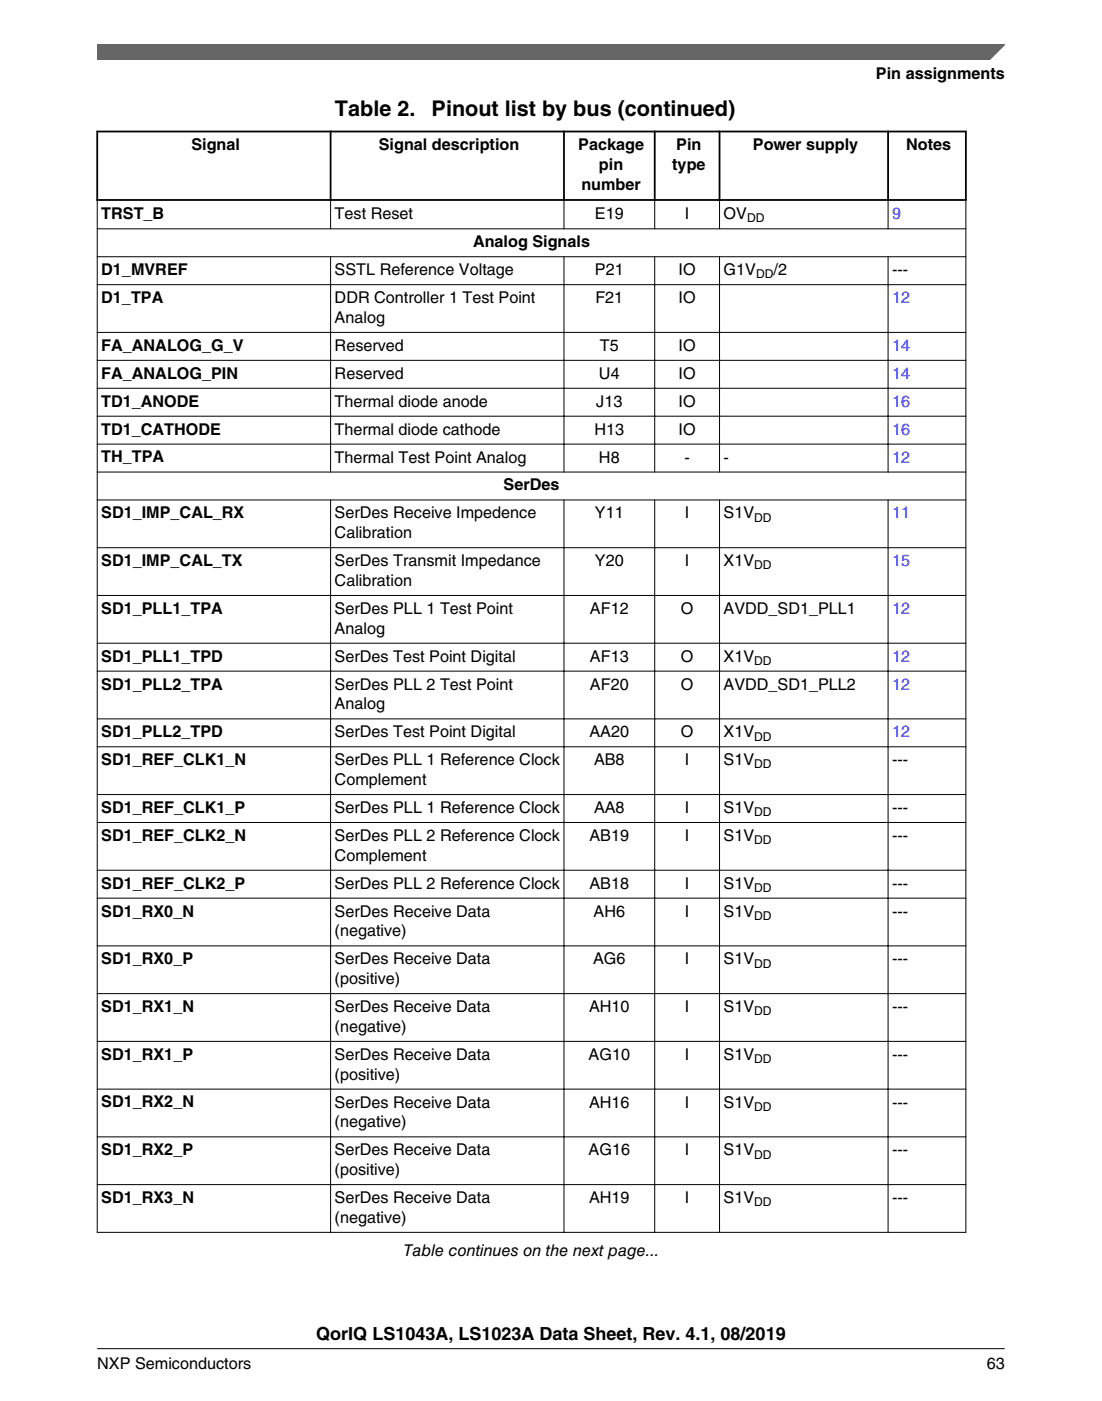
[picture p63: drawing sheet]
<svg xmlns="http://www.w3.org/2000/svg" width="216mm" height="274mm" viewBox="0 0 216 274" stroke-linecap="round" stroke-linejoin="round" font-family="sans-serif">
<defs><g id="words">
<g font-size="4.2">
<text x="65.6" y="22.7">Table 2.</text>
<text x="84.6" y="22.7">Pinout list by bus (continued)</text>
</g>
<text font-size="3.5" x="62" y="262.3">QorIQ LS1043A, LS1023A Data Sheet, Rev. 4.1, 08/2019</text>
<g font-size="3.2">
<text x="171.6" y="15.5">Pin assignments</text>
<text x="37.5" y="29.4">Signal</text>
<text x="74.2" y="29.4">Signal description</text>
<text x="113.3" y="29.4">Package</text>
<text x="132.5" y="29.4">Pin</text>
<text x="147.5" y="29.4">Power supply</text>
<text x="177.6" y="29.4">Notes</text>
<text x="117.4" y="33.3">pin</text>
<text x="131.7" y="33.3">type</text>
<text x="113.9" y="37.2">number</text>
<text x="19.8" y="42.8">TRST_B</text>
<text x="65.6" y="42.9">Test Reset</text>
<text x="116.6" y="42.9">E19</text>
<text x="134.2" y="42.9">I</text>
<text x="141.8" y="42.9">OV</text>
<text x="19.8" y="53.9">D1_MVREF</text>
<text x="65.6" y="53.9">SSTL Reference Voltage</text>
<text x="92.7" y="48.4">Analog Signals</text>
<text x="116.6" y="53.9">P21</text>
<text x="132.9" y="53.9">IO</text>
<text x="141.8" y="53.9">G1V</text>
<text x="151.6" y="53.9">/2</text>
<text x="174.8" y="53.9">---</text>
<text x="19.8" y="59.3">D1_TPA</text>
<text x="65.6" y="59.3">DDR Controller 1 Test Point</text>
<text x="116.6" y="59.3">F21</text>
<text x="132.9" y="59.3">IO</text>
<text x="65.6" y="63.2">Analog</text>
<text x="19.8" y="68.7">FA_ANALOG_G_V</text>
<text x="65.6" y="68.7">Reserved</text>
<text x="117.5" y="68.7">T5</text>
<text x="132.9" y="68.7">IO</text>
<text x="19.8" y="74.2">FA_ANALOG_PIN</text>
<text x="65.6" y="74.2">Reserved</text>
<text x="117.4" y="74.2">U4</text>
<text x="132.9" y="74.2">IO</text>
<text x="19.8" y="79.6">TD1_ANODE</text>
<text x="65.6" y="79.6">Thermal diode anode</text>
<text x="116.8" y="79.6">J13</text>
<text x="132.9" y="79.6">IO</text>
<text x="19.8" y="85.1">TD1_CATHODE</text>
<text x="65.6" y="85.1">Thermal diode cathode</text>
<text x="116.5" y="85.1">H13</text>
<text x="132.9" y="85.1">IO</text>
<text x="19.8" y="90.6">TH_TPA</text>
<text x="65.6" y="90.6">Thermal Test Point Analog</text>
<text x="117.4" y="90.6">H8</text>
<text x="134.1" y="90.6">-</text>
<text x="141.8" y="90.6">-</text>
<text x="19.8" y="101.5">SD1_IMP_CAL_RX</text>
<text x="65.6" y="101.5">SerDes Receive Impedence</text>
<text x="98.7" y="96">SerDes</text>
<text x="116.6" y="101.5">Y11</text>
<text x="134.2" y="101.5">I</text>
<text x="141.8" y="101.5">S1V</text>
<text x="65.6" y="105.4">Calibration</text>
<text x="19.8" y="110.8">SD1_IMP_CAL_TX</text>
<text x="65.6" y="110.9">SerDes Transmit Impedance</text>
<text x="116.6" y="110.9">Y20</text>
<text x="134.2" y="110.9">I</text>
<text x="141.8" y="110.9">X1V</text>
<text x="65.6" y="114.7">Calibration</text>
<text x="19.8" y="120.2">SD1_PLL1_TPA</text>
<text x="65.6" y="120.2">SerDes PLL 1 Test Point</text>
<text x="65.6" y="124.1">Analog</text>
<text x="115.6" y="120.2">AF12</text>
<text x="133.4" y="120.2">O</text>
<text x="141.8" y="120.2">AVDD_SD1_PLL1</text>
<text x="19.8" y="129.5">SD1_PLL1_TPD</text>
<text x="65.6" y="129.5">SerDes Test Point Digital</text>
<text x="115.6" y="129.5">AF13</text>
<text x="133.4" y="129.5">O</text>
<text x="141.8" y="129.5">X1V</text>
<text x="19.8" y="135">SD1_PLL2_TPA</text>
<text x="65.6" y="135">SerDes PLL 2 Test Point</text>
<text x="115.6" y="135">AF20</text>
<text x="133.4" y="135">O</text>
<text x="141.8" y="135">AVDD_SD1_PLL2</text>
<text x="65.6" y="138.9">Analog</text>
<text x="19.8" y="144.4">SD1_PLL2_TPD</text>
<text x="19.8" y="149.8">SD1_REF_CLK1_N</text>
<text x="65.6" y="144.4">SerDes Test Point Digital</text>
<text x="65.6" y="149.8">SerDes PLL 1 Reference Clock</text>
<text x="115.5" y="144.4">AA20</text>
<text x="116.4" y="149.8">AB8</text>
<text x="133.4" y="144.4">O</text>
<text x="134.2" y="149.8">I</text>
<text x="141.8" y="144.4">X1V</text>
<text x="141.8" y="149.8">S1V</text>
<text x="174.8" y="149.8">---</text>
<text x="65.6" y="153.7">Complement</text>
<text x="19.8" y="159.2">SD1_REF_CLK1_P</text>
<text x="65.6" y="159.2">SerDes PLL 1 Reference Clock</text>
<text x="116.4" y="159.2">AA8</text>
<text x="134.2" y="159.2">I</text>
<text x="141.8" y="159.2">S1V</text>
<text x="174.8" y="159.2">---</text>
<text x="19.8" y="164.6">SD1_REF_CLK2_N</text>
<text x="65.6" y="164.7">SerDes PLL 2 Reference Clock</text>
<text x="115.5" y="164.7">AB19</text>
<text x="134.2" y="164.7">I</text>
<text x="141.8" y="164.7">S1V</text>
<text x="174.8" y="164.7">---</text>
<text x="19.8" y="174">SD1_REF_CLK2_P</text>
<text x="65.6" y="168.5">Complement</text>
<text x="65.6" y="174">SerDes PLL 2 Reference Clock</text>
<text x="115.5" y="174">AB18</text>
<text x="134.2" y="174">I</text>
<text x="141.8" y="174">S1V</text>
<text x="174.8" y="174">---</text>
<text x="19.8" y="179.5">SD1_RX0_N</text>
<text x="65.6" y="179.5">SerDes Receive Data</text>
<text x="116.3" y="179.5">AH6</text>
<text x="134.2" y="179.5">I</text>
<text x="141.8" y="179.5">S1V</text>
<text x="174.8" y="179.5">---</text>
<text x="65.6" y="183.3">(negative)</text>
<text x="19.8" y="188.8">SD1_RX0_P</text>
<text x="65.6" y="188.8">SerDes Receive Data</text>
<text x="116.2" y="188.8">AG6</text>
<text x="134.2" y="188.8">I</text>
<text x="141.8" y="188.8">S1V</text>
<text x="174.8" y="188.8">---</text>
<text x="65.6" y="192.7">(positive)</text>
<text x="19.8" y="198.2">SD1_RX1_N</text>
<text x="65.6" y="198.2">SerDes Receive Data</text>
<text x="65.6" y="202">(negative)</text>
<text x="115.4" y="198.2">AH10</text>
<text x="134.2" y="198.2">I</text>
<text x="141.8" y="198.2">S1V</text>
<text x="174.8" y="198.2">---</text>
<text x="19.8" y="207.5">SD1_RX1_P</text>
<text x="65.6" y="207.5">SerDes Receive Data</text>
<text x="115.3" y="207.5">AG10</text>
<text x="134.2" y="207.5">I</text>
<text x="141.8" y="207.5">S1V</text>
<text x="174.8" y="207.5">---</text>
<text x="65.6" y="211.4">(positive)</text>
<text x="19.8" y="216.9">SD1_RX2_N</text>
<text x="65.6" y="216.9">SerDes Receive Data</text>
<text x="65.6" y="220.7">(negative)</text>
<text x="115.4" y="216.9">AH16</text>
<text x="134.2" y="216.9">I</text>
<text x="141.8" y="216.9">S1V</text>
<text x="174.8" y="216.9">---</text>
<text x="19.8" y="226.2">SD1_RX2_P</text>
<text x="65.6" y="226.2">SerDes Receive Data</text>
<text x="115.3" y="226.2">AG16</text>
<text x="134.2" y="226.2">I</text>
<text x="141.8" y="226.2">S1V</text>
<text x="174.8" y="226.2">---</text>
<text x="65.6" y="230.1">(positive)</text>
<text x="19.8" y="235.5">SD1_RX3_N</text>
<text x="65.6" y="235.6">SerDes Receive Data</text>
<text x="65.6" y="239.4">(negative)</text>
<text x="115.4" y="235.6">AH19</text>
<text x="134.2" y="235.6">I</text>
<text x="141.8" y="235.6">S1V</text>
<text x="174.8" y="235.6">---</text>
<text x="79.1" y="246">Table continues on the next page...</text>
<text x="19.1" y="268">NXP Semiconductors</text>
<text x="193.3" y="268">63</text>
</g>
<g font-size="3.2" fill="#00f">
<text x="174.8" y="42.9">9</text>
<text x="174.8" y="59.3">12</text>
<text x="174.8" y="68.7">14</text>
<text x="174.8" y="74.2">14</text>
<text x="174.8" y="79.6">16</text>
<text x="174.8" y="85.1">16</text>
<text x="174.8" y="90.6">12</text>
<text x="174.8" y="101.5">11</text>
<text x="174.8" y="110.9">15</text>
<text x="174.8" y="120.2">12</text>
<text x="174.8" y="129.5">12</text>
<text x="174.8" y="135">12</text>
<text x="174.8" y="144.4">12</text>
</g>
<g font-size="2.4">
<text x="146.4" y="43.5">DD</text>
<text x="148.1" y="54.5">DD</text>
<text x="147.8" y="102.1">DD</text>
<text x="147.8" y="111.5">DD</text>
<text x="147.8" y="130.2">DD</text>
<text x="147.8" y="145">DD</text>
<text x="147.8" y="150.5">DD</text>
<text x="147.8" y="159.8">DD</text>
<text x="147.8" y="165.3">DD</text>
<text x="147.8" y="174.6">DD</text>
<text x="147.8" y="180.1">DD</text>
<text x="147.8" y="189.5">DD</text>
<text x="147.8" y="198.8">DD</text>
<text x="147.8" y="208.1">DD</text>
<text x="147.8" y="217.5">DD</text>
<text x="147.8" y="226.8">DD</text>
<text x="147.8" y="236.2">DD</text>
</g>
</g></defs>
<path d="M18.9 25.8h170.5M18.9 39.2h170.5M19 25.6v13.7M64.8 25.6v13.7M110.5 25.6v13.7M128.3 25.6v13.7M141 25.6v13.7M174 25.6v13.7M189.2 25.6v13.7" fill="none" stroke="#000" stroke-width=".35"/>
<g fill="none" stroke="#000" stroke-width=".2">
<path d="M19 39.3v202.1M64.8 38.9v6M110.5 38.9v6M128.3 38.9v6M141 38.9v6M174 38.9v6M189.2 39.3v202.1M19 44.8h170.3M19 50.3h170.3M19 55.7h170.3M64.8 50.2v42.3M110.5 50.2v42.3"/>
<path d="M128.3 50.2v42.3M141 50.2v42.3M174 50.2v42.3M19 65.1h170.3M19 70.6h170.3M19 76h170.3M19 81.5h170.3M19 87h170.3M19 92.4h170.3M19 97.9h170.3M64.8 97.8v143.6M110.5 97.8v143.6"/>
<path d="M128.3 97.8v143.6M141 97.8v143.6M174 97.8v143.6M19 107.2h170.3M19 116.6h170.3M19 125.9h170.3M19 131.4h170.3M19 140.8h170.3M19 146.2h170.3M19 155.6h170.3M19 161h170.3M19 170.4h170.3"/>
<path d="M19 175.9h170.3M19 185.2h170.3M19 194.6h170.3M19 203.9h170.3M19 213.3h170.3M19 222.6h170.3M19 232h170.3M19 241.3h170.3"/>
</g>
<path d="M19 8.7h177.8l-5.6 3h-172.2z" fill="#666"/>
<path d="M19 11.7v-3h177.8l-3 3" fill="none" stroke="#666" stroke-width=".28"/>
<path d="M19 264.1h177.8" fill="none" stroke="#000" stroke-width=".2"/>
<use href="#words"/>
</svg>
